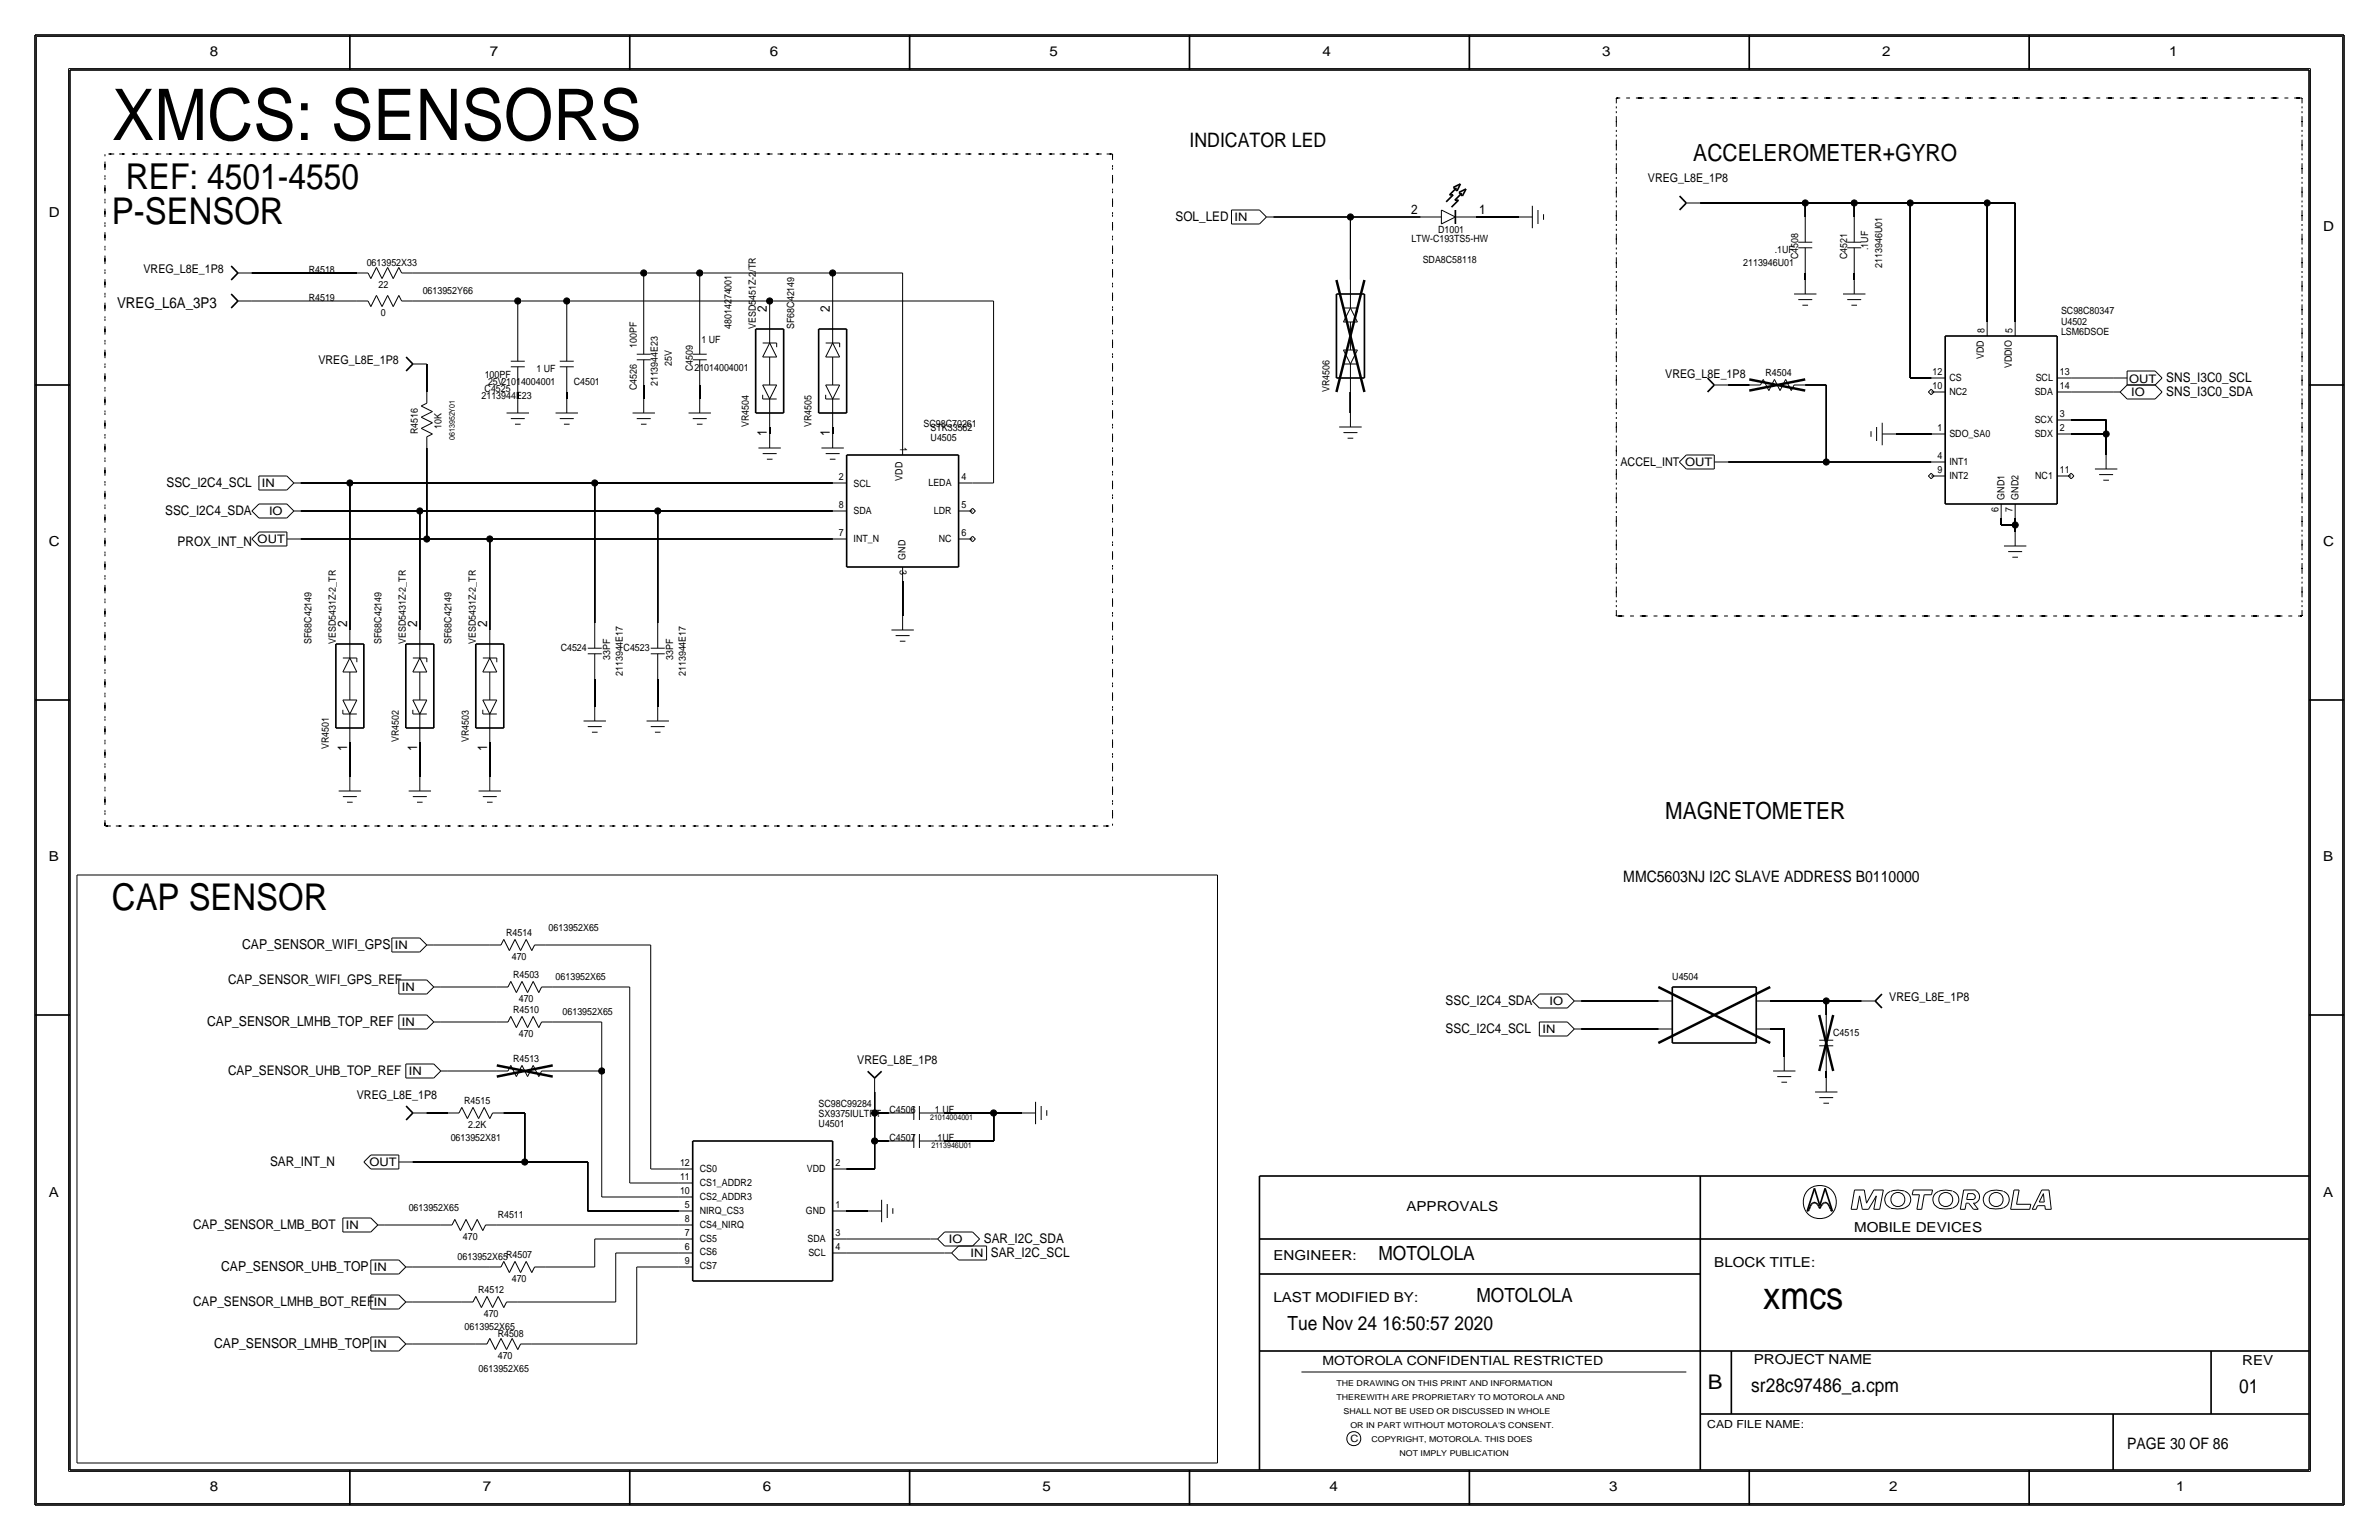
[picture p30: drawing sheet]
<svg xmlns="http://www.w3.org/2000/svg" width="432mm" height="279mm" viewBox="0 0 432 279" stroke-linecap="round" stroke-linejoin="round" font-family="sans-serif">
<defs><g id="words">
<text font-size="12.9" x="20.3" y="25.4">XMCS: SENSORS</text>
<text font-size="7" x="320" y="237.5">xmcs</text>
<g font-size="6.7">
<text x="20.3" y="40.6">P-SENSOR</text>
<text x="20.3" y="165.1">CAP SENSOR</text>
</g>
<text font-size="6.5" x="22.9" y="34.3">REF: 4501-4550</text>
<g font-size="4.3">
<text x="307.3" y="29.2">ACCELEROMETER+GYRO</text>
<text x="302.3" y="148.6">MAGNETOMETER</text>
</g>
<text font-size="3.7" x="310" y="252.1">B</text>
<text font-size="3.6" x="215.9" y="26.7">INDICATOR LED</text>
<g font-size="3.5">
<text x="250.2" y="228.6">MOTOLOLA</text>
<text x="268" y="236.2">MOTOLOLA</text>
<text x="233.7" y="241.3">Tue Nov 24 16:50:57 2020</text>
<text x="317.9" y="252.6">sr28c97486_a.cpm</text>
<text x="406.4" y="252.7">01</text>
</g>
<g font-size="2.9">
<text x="294.6" y="160">MMC5603NJ I2C SLAVE ADDRESS B0110000</text>
<text x="386.1" y="262.9">PAGE 30 OF 86</text>
</g>
<text font-size="2.7" x="21.3" y="55.9">VREG_L6A_3P3</text>
<g font-size="2.5">
<text x="38.1" y="10.2">8</text>
<text x="88.9" y="10.2">7</text>
<text x="139.7" y="10.2">6</text>
<text x="190.5" y="10.2">5</text>
<text x="240" y="10.2">4</text>
<text x="290.8" y="10.2">3</text>
<text x="341.6" y="10.2">2</text>
<text x="393.7" y="10.2">1</text>
<text x="8.9" y="39.4">D</text>
<text x="421.6" y="41.9">D</text>
<text x="8.9" y="99.1">C</text>
<text x="421.6" y="99.1">C</text>
<text x="8.9" y="156.2">B</text>
<text x="421.6" y="156.2">B</text>
<text x="43.9" y="172.2">CAP_SENSOR_WIFI_GPS</text>
<text x="37.6" y="186.2">CAP_SENSOR_LMHB_TOP_REF</text>
<text x="8.9" y="217.2">A</text>
<text x="255.3" y="219.7">APPROVALS</text>
<text x="421.6" y="217.2">A</text>
<text x="336.5" y="223.5">MOBILE DEVICES</text>
<text x="40.1" y="230.6">CAP_SENSOR_UHB_TOP</text>
<text x="231.1" y="228.6">ENGINEER:</text>
<text x="311.1" y="229.9">BLOCK TITLE:</text>
<text x="231.1" y="236.2">LAST MODIFIED BY:</text>
<text x="38.9" y="244.6">CAP_SENSOR_LMHB_TOP</text>
<text x="318.3" y="247.5">PROJECT NAME</text>
<text x="407" y="247.6">REV</text>
<text x="38.1" y="270.5">8</text>
<text x="87.6" y="270.5">7</text>
<text x="138.4" y="270.5">6</text>
<text x="189.2" y="270.5">5</text>
<text x="241.3" y="270.5">4</text>
<text x="292.1" y="270.5">3</text>
<text x="342.9" y="270.5">2</text>
<text x="395" y="270.5">1</text>
</g>
<g font-size="2.4">
<text x="213.3" y="40.1">SOL_LED</text>
<text x="256.1" y="38.9">2</text>
<text x="268.5" y="38.9">1</text>
<text x="139.2" y="56.6" transform="rotate(-90 139.2 56.6)">2</text>
<text x="150.6" y="56.6" transform="rotate(-90 150.6 56.6)">2</text>
<text x="393.2" y="69.3">SNS_I3C0_SCL</text>
<text x="393.2" y="71.9">SNS_I3C0_SDA</text>
<text x="139.2" y="79.2" transform="rotate(-90 139.2 79.2)">1</text>
<text x="150.6" y="79.2" transform="rotate(-90 150.6 79.2)">1</text>
<text x="30.2" y="88.4">SSC_I2C4_SCL</text>
<text x="30" y="93.5">SSC_I2C4_SDA</text>
<text x="32.2" y="99.1">PROX_INT_N</text>
<text x="63" y="113.8" transform="rotate(-90 63 113.8)">2</text>
<text x="75.7" y="113.8" transform="rotate(-90 75.7 113.8)">2</text>
<text x="88.4" y="113.8" transform="rotate(-90 88.4 113.8)">2</text>
<text x="63" y="136.3" transform="rotate(-90 63 136.3)">1</text>
<text x="75.7" y="136.3" transform="rotate(-90 75.7 136.3)">1</text>
<text x="88.4" y="136.3" transform="rotate(-90 88.4 136.3)">1</text>
<text x="41.4" y="178.6">CAP_SENSOR_WIFI_GPS_REF</text>
<text x="262.4" y="182.4">SSC_I2C4_SDA</text>
<text x="262.4" y="187.5">SSC_I2C4_SCL</text>
<text x="41.4" y="195.1">CAP_SENSOR_UHB_TOP_REF</text>
<text x="49" y="211.6">SAR_INT_N</text>
<text x="35.1" y="223">CAP_SENSOR_LMB_BOT</text>
<text x="178.6" y="225.6">SAR_I2C_SDA</text>
<text x="179.8" y="228.1">SAR_I2C_SCL</text>
<text x="35.1" y="237">CAP_SENSOR_LMHB_BOT_REF</text>
</g>
<text font-size="2.3" x="240" y="247.6">MOTOROLA CONFIDENTIAL RESTRICTED</text>
<g font-size="2.2">
<text x="299.1" y="33">VREG_L8E_1P8</text>
<text x="26" y="49.5">VREG_L8E_1P8</text>
<text x="57.8" y="66">VREG_L8E_1P8</text>
<text x="302.3" y="68.6">VREG_L8E_1P8</text>
<text x="294.1" y="84.6">ACCEL_INT OUT</text>
<text x="342.9" y="181.6">VREG_L8E_1P8</text>
<text x="155.6" y="193">VREG_L8E_1P8</text>
<text x="64.8" y="199.4">VREG_L8E_1P8</text>
</g>
<g font-size="2.1">
<text x="224.1" y="40.1">IN</text>
<text x="386.4" y="69.5">OUT</text>
<text x="386.8" y="71.8">IO</text>
<text x="47.5" y="88.3">IN</text>
<text x="48.8" y="93.4">IO</text>
<text x="46.8" y="98.6">OUT</text>
<text x="71.7" y="172.2">IN</text>
<text x="72.9" y="179.8">IN</text>
<text x="281.2" y="182.3">IO</text>
<text x="72.9" y="186.1">IN</text>
<text x="280" y="187.4">IN</text>
<text x="74.2" y="195">IN</text>
<text x="67.1" y="211.6">OUT</text>
<text x="62.8" y="223">IN</text>
<text x="172.2" y="225.5">IO</text>
<text x="67.9" y="230.6">IN</text>
<text x="176.2" y="228">IN</text>
<text x="67.9" y="236.9">IN</text>
<text x="67.9" y="244.6">IN</text>
</g>
<text font-size="2" x="309.9" y="259.1">CAD FILE NAME:</text>
<g font-size="1.8">
<text x="256.2" y="43.9">LTW-C193TS5-HW</text>
<text x="258.2" y="47.8">SDA8C58118</text>
<text x="261" y="42.3">D1001</text>
<text x="322.1" y="46">.1UF</text>
<text x="326.4" y="47" transform="rotate(-90 326.4 47)">C4508</text>
<text x="335.3" y="47" transform="rotate(-90 335.3 47)">C4521</text>
<text x="339.1" y="45.4" transform="rotate(-90 339.1 45.4)">.1UF</text>
<text x="56" y="49.5">R4518</text>
<text x="66.6" y="48.3">0613952X33</text>
<text x="68.7" y="52.2">22</text>
<text x="76.7" y="53.3">0613952Y66</text>
<text x="316.4" y="48.3">2113946U01</text>
<text x="341.6" y="48.6" transform="rotate(-90 341.6 48.6)">2113946U01</text>
<text x="56" y="54.6">R4519</text>
<text x="69.1" y="57.3">0</text>
<text x="132.7" y="59.7" transform="rotate(-90 132.7 59.7)">48014274001</text>
<text x="137.2" y="59.7" transform="rotate(-90 137.2 59.7)">VESD5451Z-2/TR</text>
<text x="144.2" y="59.7" transform="rotate(-90 144.2 59.7)">SF68C42149</text>
<text x="374.1" y="57">SC98C80347</text>
<text x="374.1" y="58.9">U4502</text>
<text x="115.6" y="63.2" transform="rotate(-90 115.6 63.2)">100PF</text>
<text x="127.3" y="62.2">1 UF</text>
<text x="360.1" y="65.1" transform="rotate(-90 360.1 65.1)">VDD</text>
<text x="360.2" y="60.5" transform="rotate(-90 360.2 60.5)">8</text>
<text x="365.3" y="60.5" transform="rotate(-90 365.3 60.5)">5</text>
<text x="374.1" y="60.9">LSM6DSOE</text>
<text x="88" y="71.1">C4525</text>
<text x="88" y="68.6">100PF</text>
<text x="88.6" y="69.8">25V21014004001</text>
<text x="97.4" y="67.6">1 UF</text>
<text x="104.1" y="69.8">C4501</text>
<text x="115.6" y="70.8" transform="rotate(-90 115.6 70.8)">C4526</text>
<text x="119.4" y="70.1" transform="rotate(-90 119.4 70.1)">2113944E23</text>
<text x="121.9" y="66.4" transform="rotate(-90 121.9 66.4)">25V</text>
<text x="125.7" y="67.3" transform="rotate(-90 125.7 67.3)">C4509</text>
<text x="126" y="67.3">21014004001</text>
<text x="241.3" y="71.1" transform="rotate(-90 241.3 71.1)">VR4506</text>
<text x="320.5" y="68.2">R4504</text>
<text x="350.8" y="68.1">12</text>
<text x="350.8" y="70.6">10</text>
<text x="353.8" y="69.2">CS</text>
<text x="353.8" y="71.7">NC2</text>
<text x="365.1" y="66.8" transform="rotate(-90 365.1 66.8)">VDDIO</text>
<text x="369.3" y="71.7">SDA</text>
<text x="369.5" y="69.2">SCL</text>
<text x="373.9" y="68.1">13</text>
<text x="373.9" y="70.6">14</text>
<text x="80.1" y="77.9" transform="rotate(-90 80.1 77.9)">10K</text>
<text x="87.4" y="72.4">2113944E23</text>
<text x="135.9" y="77.5" transform="rotate(-90 135.9 77.5)">VR4504</text>
<text x="147.3" y="77.5" transform="rotate(-90 147.3 77.5)">VR4505</text>
<text x="167.6" y="77.5">SC98C70261</text>
<text x="369.3" y="76.8">SCX</text>
<text x="373.9" y="75.7">3</text>
<text x="75.8" y="78.8" transform="rotate(-90 75.8 78.8)">R4516</text>
<text x="163.4" y="81.1" transform="rotate(90 163.4 81.1)">1</text>
<text x="168.9" y="78.2">STK33562</text>
<text x="168.9" y="80">U4505</text>
<text x="351.7" y="78.2">1</text>
<text x="351.7" y="83.3">4</text>
<text x="353.8" y="79.3">SDO_SA0</text>
<text x="369.3" y="79.3">SDX</text>
<text x="373.9" y="78.2">2</text>
<text x="152.3" y="87.1">2</text>
<text x="154.9" y="88.3">SCL</text>
<text x="163.8" y="87.2" transform="rotate(-90 163.8 87.2)">VDD</text>
<text x="168.5" y="88.1">LEDA</text>
<text x="174.5" y="87.1">4</text>
<text x="351.7" y="85.9">9</text>
<text x="353.8" y="87">INT2</text>
<text x="353.8" y="84.4">INT1</text>
<text x="369.4" y="87">NC1</text>
<text x="373.9" y="85.9">11</text>
<text x="152.3" y="92.3">8</text>
<text x="154.9" y="93.3">SDA</text>
<text x="169.5" y="93.3">LDR</text>
<text x="174.5" y="92.3">5</text>
<text x="362.7" y="92.8" transform="rotate(-90 362.7 92.8)">6</text>
<text x="363.8" y="90.7" transform="rotate(-90 363.8 90.7)">GND1</text>
<text x="365.3" y="92.8" transform="rotate(-90 365.3 92.8)">7</text>
<text x="366.4" y="90.7" transform="rotate(-90 366.4 90.7)">GND2</text>
<text x="152.3" y="97.2">7</text>
<text x="154.9" y="98.2">INT_N</text>
<text x="164.3" y="101.5" transform="rotate(-90 164.3 101.5)">GND</text>
<text x="170.4" y="98.3">NC</text>
<text x="174.5" y="97.3">6</text>
<text x="163.3" y="103.4" transform="rotate(90 163.3 103.4)">3</text>
<text x="56.5" y="116.8" transform="rotate(-90 56.5 116.8)">SF68C42149</text>
<text x="61" y="116.8" transform="rotate(-90 61 116.8)">VESD5431Z-2_TR</text>
<text x="69.2" y="116.8" transform="rotate(-90 69.2 116.8)">SF68C42149</text>
<text x="73.7" y="116.8" transform="rotate(-90 73.7 116.8)">VESD5431Z-2_TR</text>
<text x="81.9" y="116.8" transform="rotate(-90 81.9 116.8)">SF68C42149</text>
<text x="86.4" y="116.8" transform="rotate(-90 86.4 116.8)">VESD5431Z-2_TR</text>
<text x="101.8" y="118.1">C4524</text>
<text x="110.7" y="119.8" transform="rotate(-90 110.7 119.8)">33PF</text>
<text x="113.2" y="118.1">C4523</text>
<text x="122.2" y="119.8" transform="rotate(-90 122.2 119.8)">33PF</text>
<text x="113" y="122.7" transform="rotate(-90 113 122.7)">2113944E17</text>
<text x="124.5" y="122.7" transform="rotate(-90 124.5 122.7)">2113944E17</text>
<text x="59.7" y="135.9" transform="rotate(-90 59.7 135.9)">VR4501</text>
<text x="72.4" y="134.6" transform="rotate(-90 72.4 134.6)">VR4502</text>
<text x="85.1" y="134.6" transform="rotate(-90 85.1 134.6)">VR4503</text>
<text x="91.9" y="169.8">R4514</text>
<text x="99.6" y="168.9">0613952X65</text>
<text x="92.9" y="174.1">470</text>
<text x="93.1" y="177.4">R4503</text>
<text x="100.8" y="177.8">0613952X65</text>
<text x="303.5" y="177.8">U4504</text>
<text x="93.1" y="183.8">R4510</text>
<text x="94.2" y="181.7">470</text>
<text x="102.1" y="184.1">0613952X65</text>
<text x="94.2" y="188.1">470</text>
<text x="332.7" y="188">C4515</text>
<text x="93.1" y="192.7">R4513</text>
<text x="84.2" y="200.3">R4515</text>
<text x="148.6" y="202.6">SX9375IULTRT</text>
<text x="148.6" y="200.8">SC98C99284</text>
<text x="161.5" y="201.9">C4506</text>
<text x="169.7" y="201.9">1 UF</text>
<text x="81.8" y="207">0613952X81</text>
<text x="85" y="204.6">2.2K</text>
<text x="148.6" y="204.5">U4501</text>
<text x="161.5" y="207">C4507</text>
<text x="169.7" y="207">.1UF</text>
<text x="123.4" y="214.2">11</text>
<text x="123.4" y="211.6">12</text>
<text x="127" y="215.2">CS1_ADDR2</text>
<text x="127" y="212.6">CS0</text>
<text x="146.5" y="212.6">VDD</text>
<text x="151.6" y="211.6">2</text>
<text x="74.2" y="219.7">0613952X65</text>
<text x="90.3" y="221">R4511</text>
<text x="123.4" y="216.7">10</text>
<text x="124.3" y="221.8">8</text>
<text x="124.3" y="219.3">5</text>
<text x="127" y="220.3">NIRQ_CS3</text>
<text x="127" y="217.7">CS2_ADDR3</text>
<text x="146.3" y="220.3">GND</text>
<text x="151.6" y="219.3">1</text>
<text x="84" y="224.9">470</text>
<text x="124.3" y="224.2">7</text>
<text x="124.3" y="226.8">6</text>
<text x="127" y="222.8">CS4_NIRQ</text>
<text x="127" y="225.2">CS5</text>
<text x="127" y="227.7">CS6</text>
<text x="146.6" y="225.3">SDA</text>
<text x="146.7" y="227.8">SCL</text>
<text x="151.6" y="226.8">4</text>
<text x="151.6" y="224.3">3</text>
<text x="83.1" y="228.6">0613952X65R4507</text>
<text x="92.9" y="232.5">470</text>
<text x="124.3" y="229.3">9</text>
<text x="127" y="230.3">CS7</text>
<text x="86.8" y="234.6">R4512</text>
<text x="87.8" y="238.9">470</text>
<text x="84.3" y="241.3">0613952X65</text>
<text x="90.3" y="242.6">R4508</text>
<text x="86.9" y="248.9">0613952X65</text>
<text x="90.4" y="246.5">470</text>
<text x="245.1" y="261.6">C</text>
</g>
<g font-size="1.5">
<text x="242.6" y="251.5">THE DRAWING ON THIS PRINT AND INFORMATION</text>
<text x="242.6" y="254">THEREWITH ARE PROPRIETARY TO MOTOROLA AND</text>
<text x="243.8" y="256.5">SHALL NOT BE USED OR DISCUSSED IN WHOLE</text>
<text x="245.1" y="259.1">OR IN PART WITHOUT MOTOROLA'S CONSENT.</text>
<text x="248.9" y="261.6">COPYRIGHT, MOTOROLA. THIS DOES</text>
<text x="254" y="264.2">NOT IMPLY PUBLICATION</text>
</g>
<g font-size="1.4">
<text x="82.5" y="79.8" transform="rotate(-90 82.5 79.8)">0613952Y01</text>
<text x="168.8" y="203.2">21014004001</text>
<text x="169.1" y="208.3">2113946U01</text>
</g>
</g></defs>
<!-- layer: Nets -->
<g fill="none" stroke="#000" stroke-width=".18">
<path d="M231.1 39.4h14zM245.1 39.4v11.4zM245.1 39.4h12.7zM268 39.4h7.6zM308.6 36.8h19.1zM327.7 36.8v2.6zM327.7 36.8h8.8zM336.5 36.8v2.6zM336.5 36.8h10.2zM346.7 36.8v31.8zM346.7 36.8h14zM360.7 36.8v21.6z"/>
<path d="M360.7 36.8h5.1zM365.8 36.8v21.6zM45.7 49.5h19.1zM45.7 54.6h19.1zM74.9 49.5h41.9zM74.9 54.6h19.1zM94 54.6v6.4zM94 54.6h8.9zM102.9 54.6v6.4zM102.9 54.6h36.8zM116.8 49.5v10.2zM116.8 49.5h10.2z"/>
<path d="M127 49.5v10.2zM127 49.5h24.1zM139.7 54.6v2.6zM139.7 54.6h40.6zM151.1 49.5v7.7zM151.1 49.5h12.7zM163.8 49.5v30.5zM180.3 54.6v33zM327.7 49.5v1.3zM336.5 49.5v1.3zM77.5 66v5.1zM94 71.1v1.3z"/>
<path d="M102.9 71.1v1.3zM116.8 69.8v2.6zM127 69.8v2.6zM139.7 77.5v1.2zM151.1 77.5v1.2zM245.1 71.1v3.8zM313.7 69.8h3.8zM327.7 69.8h3.8zM331.5 69.8v14zM344.2 78.7h6.3zM346.7 68.6h3.8zM375.9 76.2h6.4z"/>
<path d="M375.9 78.7h6.4zM375.9 71.1h7.6zM375.9 68.6h7.6zM382.3 78.7v3.8zM382.3 76.2v2.5zM54.6 87.6h8.9zM54.6 92.7h21.6zM54.6 97.8h22.9zM63.5 87.6v26.7zM63.5 87.6h44.4zM76.2 92.7v21.6zM76.2 92.7h43.2z"/>
<path d="M77.5 81.3v16.5zM77.5 97.8h11.4zM88.9 97.8v16.5zM88.9 97.8h62.2zM107.9 87.6v25.4zM108 87.6h43.1zM119.4 92.7v20.3zM119.4 92.7h31.7zM176.5 87.6h3.8zM313.7 83.8h17.8zM331.5 83.8h19zM363.2 94v1.2z"/>
<path d="M363.2 95.2h2.6zM365.8 95.2v1.3zM365.8 94v1.2zM163.8 105.4v6.4zM63.5 134.6v6.4zM76.2 134.6v6.4zM88.9 134.6v6.4zM107.9 123.2v5.1zM119.4 123.2v5.1zM14 158.8v106.6zM14 158.8h207zM221 158.8v106.6z"/>
<path d="M78.7 171.4h10.2zM80 179.1h10.2zM99.1 171.4h19zM100.3 179.1h14zM114.3 179.1v35.5zM118.1 171.4v40.7zM80 185.4h10.2zM81.3 194.3h8.9zM100.3 194.3h8.9zM100.3 185.4h8.9zM109.2 194.3v22.9zM109.2 185.4v8.9z"/>
<path d="M158.7 198.1v3.8zM287 186.7h14zM287 181.6h14zM321.3 181.6h10.2zM321.3 186.7h2.5zM323.8 186.7v5.1zM331.5 194.3v1.3zM331.5 181.6v2.5zM331.5 181.6h6.3zM74.9 210.8h20.3zM77.5 201.9h3.8zM91.4 201.9h3.8z"/>
<path d="M95.2 210.8h11.5zM95.2 201.9v8.9zM106.7 219.7h16.5zM106.7 210.8v8.9zM109.2 217.2h14zM114.3 214.6h8.9zM118.1 212.1h5.1zM153.7 219.7h3.8zM153.7 212.1h5zM158.7 201.9v5.1zM158.7 207v5.1zM158.8 201.9h2.5z"/>
<path d="M158.8 207h2.5zM171.5 207h8.8zM171.5 201.9h8.8zM180.3 201.9v5.1zM180.3 201.9h5.1zM69.8 222.2h10.2zM74.9 229.9h14zM74.9 236.2h8.9zM90.2 222.2h33zM94 236.2h17.8zM99.1 229.9h8.8zM107.9 224.8v5.1z"/>
<path d="M107.9 224.8h15.3zM111.8 227.3v8.9zM111.8 227.3h11.4zM115.6 229.9v13.9zM115.6 229.9h7.6zM153.7 227.3h17.7zM153.7 224.8h15.2zM74.9 243.8h11.5zM96.5 243.8h19.1zM14 265.4h207z"/>
</g>
<path d="M293.4 17.8v94zM293.4 17.8h124.4zM417.8 17.8v94zM19 27.9v122zM19.1 27.9h182.8zM201.9 27.9v122zM293.4 111.8h124.4zM19 149.9h182.9z" fill="none" stroke="#000" stroke-width=".18" stroke-dasharray="1.1 1.4 .4 1.4" stroke-linecap="butt"/>
<g fill="#000" stroke="#000" stroke-width=".18">
<circle cx="245.1" cy="39.4" r=".56"/>
<circle cx="327.7" cy="36.8" r=".56"/>
<circle cx="336.6" cy="36.8" r=".56"/>
<circle cx="346.7" cy="36.8" r=".56"/>
<circle cx="360.7" cy="36.8" r=".56"/>
<circle cx="94" cy="54.6" r=".56"/>
<circle cx="102.9" cy="54.6" r=".56"/>
<circle cx="116.8" cy="49.5" r=".56"/>
<circle cx="127" cy="49.5" r=".56"/>
<circle cx="139.7" cy="54.6" r=".56"/>
<circle cx="151.1" cy="49.5" r=".56"/>
<circle cx="382.3" cy="78.7" r=".56"/>
<circle cx="63.5" cy="87.6" r=".56"/>
<circle cx="76.2" cy="92.7" r=".56"/>
<circle cx="77.5" cy="97.8" r=".56"/>
<circle cx="88.9" cy="97.8" r=".56"/>
<circle cx="107.9" cy="87.6" r=".56"/>
<circle cx="119.4" cy="92.7" r=".56"/>
<circle cx="331.5" cy="83.8" r=".56"/>
<circle cx="365.8" cy="95.2" r=".56"/>
<circle cx="109.2" cy="194.3" r=".56"/>
<circle cx="331.5" cy="181.6" r=".56"/>
<circle cx="95.2" cy="210.8" r=".56"/>
<circle cx="158.7" cy="201.9" r=".56"/>
<circle cx="158.7" cy="207" r=".56"/>
<circle cx="180.3" cy="201.9" r=".56"/>
</g>
<!-- layer: Components -->
<g fill="none" stroke="#000" stroke-width=".18">
<path d="M223.5 38.1h5.1zM223.5 38.1v2.5zM228.6 38.1l1.3 1.3zM229.9 39.4l-1.3 1.2zM229.9 39.4h1.2zM257.8 39.4h3.8zM261.6 38.1v2.5zM261.6 38.1l2.6 1.3zM264.2 39.4h3.8zM275.6 39.4h2.5zM278.1 37.3v4.1zM279.1 38.1v2.5z"/>
<path d="M280.2 38.9v1zM306.1 36.8h2.5zM327.7 39.4v4.5zM336.5 39.4v4.5zM43.2 54.6h2.5zM43.2 49.5h2.5zM64.8 54.6h2zM64.8 49.5h2zM66.8 54.6l.5 1zM66.8 49.5l.5 1zM68.3 53.6l-1 2zM68.3 48.5l-1 2z"/>
<path d="M68.3 53.6l1 2zM68.3 48.5l1 2zM70.4 53.6l1 2zM70.4 53.6l-1.1 2zM70.4 48.5l1 2zM70.4 48.5l-1.1 2zM72.4 53.6l.5 1zM72.4 48.5l.5 1zM72.4 53.6l-1 2zM72.4 48.5l-1 2zM72.9 54.6h2zM72.9 49.5h2z"/>
<path d="M116.8 59.7v4.6zM127 59.7v4.6zM139.7 57.2v5zM151.1 57.2v5zM223.5 40.6h5.1zM243.8 58.4h2.6zM243.8 55.9h2.6zM245.1 55.9l-1.3 2.5zM245.1 50.8v5.1zM245.1 58.4v5.1zM245.1 55.9l1.3 2.5zM246.4 55.9v.7z"/>
<path d="M261.6 40.6l2.6-1.2zM325.6 53.3h4.1zM326.4 43.9h2.5zM326.4 45h2.5zM326.4 54.4h2.5zM327.2 55.4h1zM327.7 45v4.5zM327.7 50.8v2.5zM334.5 53.3h4.1zM335.3 43.9h2.5zM335.3 45h2.5zM335.3 54.4h2.5z"/>
<path d="M336 55.4h1.1zM336.5 45v4.5zM336.5 50.8v2.5zM360.7 58.4v2.6zM365.8 58.4v2.6zM74.9 66h2.6zM76.5 73.7l2 1zM76.5 77.7l2-1zM76.5 73.7l1-.5zM76.5 75.7l2-1zM76.5 75.7l2 1zM76.5 77.7l2 1z"/>
<path d="M77.5 79.2l1-.5zM77.5 79.2v2.1zM77.5 71.1v2.1zM91.9 74.9h4.1zM92.7 65.5h2.5zM92.7 75.9h2.5zM92.7 66.5h2.5zM93.5 77h1zM94 72.4v2.5zM94 66.5v4.6zM94 61v4.5zM100.8 74.9h4.1z"/>
<path d="M101.6 65.5h2.5zM101.6 75.9h2.5zM101.6 66.5h2.5zM102.4 77h1zM102.9 72.4v2.5zM102.9 66.5v4.6zM102.9 61v4.5zM114.8 74.9h4.1zM115.6 64.3h2.5zM115.6 75.9h2.5zM115.6 65.3h2.5zM116.3 77h1z"/>
<path d="M116.8 72.4v2.5zM116.8 65.3v4.5zM125 74.9h4zM125.7 64.3h2.6zM125.7 75.9h2.6zM125.7 65.3h2.6zM126.5 77h1zM127 72.4v2.5zM127 65.3v4.5zM138.4 69.8h2.6zM138.4 71.6v.8zM138.4 69.9l1.3 2.5z"/>
<path d="M138.4 72.4h2.6zM138.4 64.8h2.6zM138.4 62.2h2.6zM139.7 62.2l-1.3 2.6zM139.7 78.7v2.6zM139.7 72.4v5.1zM139.7 64.8v5zM139.7 62.2l1.3 2.6zM141 69.8l-1.3 2.6zM141 62.2v.8zM149.9 69.8h2.5zM149.9 71.6v.8z"/>
<path d="M149.9 69.9l1.2 2.5zM149.9 72.4h2.5zM149.9 64.8h2.5zM149.9 62.2h2.5zM151.1 62.2l-1.2 2.6zM151.1 78.7v2.6zM151.1 72.4v5.1zM151.1 64.8v5zM151.1 62.2l1.3 2.6zM152.4 69.8l-1.3 2.6zM152.4 62.2v.8zM243.1 77.5h4z"/>
<path d="M243.8 63.5h2.6zM243.8 65.3v.7zM243.8 63.5l1.3 2.5zM243.8 78.5h2.6zM243.8 66h2.6zM244.6 79.5h1zM245.1 74.9v2.6zM245.1 66v5.1zM246.4 63.5l-1.3 2.5zM311.2 69.8h2.5zM317.5 69.8h2zM320 68.8l-.5 1z"/>
<path d="M320 68.8l1.1 2.1zM322.1 68.8l-1 2.1zM322.1 68.8l1 2.1zM324.1 68.8l1 2.1zM324.1 68.8l-1 2.1zM325.6 69.9l-.5 1zM325.6 69.8h2.1zM339.6 78.2v1zM340.6 77.5v2.5zM341.6 78.7h2.6zM341.6 76.7v4.1zM350 71.1l.5-.5z"/>
<path d="M350 71.1l.5 .5zM350.5 68.6h2.6zM350.5 78.7h2.6zM350.5 71.1h2.6zM350.5 70.6l.5 .5zM351 71.1l-.5 .5zM373.4 78.7h2.5zM373.4 68.6h2.5zM373.4 71.1h2.5zM373.4 76.2h2.5zM383.5 68.6h2.6zM383.5 71.1h1.3z"/>
<path d="M384.8 71.1l1.3 1.3zM384.8 71.1l1.3-1.3zM386.1 72.4h5.1zM386.1 69.8h5.1zM386.1 67.3h5.1zM386.1 67.3v2.5zM391.2 69.8l1.2 1.3zM391.2 69.8l1.2-1.2zM391.2 67.3l1.2 1.3zM392.4 71.1l-1.2 1.3zM45.7 92.7l1.3 1.3zM45.7 97.8l1.3 1.3z"/>
<path d="M47 91.4l-1.3 1.3zM47 86.4h5.1zM47 86.4v2.5zM47 88.9h5.1zM47 96.5l-1.3 1.3zM47 94h5.1zM47 91.4h5.1zM47 96.5h5.1zM47 99.1h5.1zM52.1 91.4l1.2 1.3zM52.1 86.4l1.2 1.2zM52.1 97.8h2.5z"/>
<path d="M52.1 96.5v2.6zM53.3 92.7h1.3zM53.3 92.7l-1.2 1.3zM53.3 87.6l-1.2 1.3zM53.3 87.6h1.3zM137.7 81.3h4zM138.4 82.3h2.6zM139.2 83.3h1zM149.1 81.3h4.1zM149.9 82.3h2.5zM150.6 83.3h1zM151.1 97.8h2.6z"/>
<path d="M151.1 92.7h2.6zM151.1 87.6h2.6zM163.8 80v2.5zM174 92.7h2.5zM174 87.6h2.5zM174 97.8h2.5zM176 92.7l.5-.5zM176 97.8l.5-.5zM176 92.7l.5 .5zM176 97.8l.5 .5zM176.5 92.2l.5 .5zM176.5 97.3l.5 .5z"/>
<path d="M177 92.7l-.5 .5zM177 97.8l-.5 .5zM304.8 83.8l1.3 1.3zM304.8 83.8l1.3-1.3zM306.1 82.5h5zM306.1 85.1h5zM311.1 83.8h2.6zM311.1 82.6v2.5zM350 86.4l.5-.5zM350 86.4l.5 .5zM350.5 86.4h2.6zM350.5 83.8h2.6z"/>
<path d="M350.5 85.9l.5 .5zM351 86.4l-.5 .5zM363.2 91.4v2.6zM363.7 99.1h4.1zM365.8 91.4v2.6zM365.8 96.5v2.6zM373.4 86.4h2.5zM375.4 86.4l.5 .5zM375.4 86.4l.5-.5zM375.9 85.9l.5 .5zM376.4 86.4l-.5 .5zM380.2 85.1h4.1z"/>
<path d="M381 86.1h2.5zM381.8 87.1h1zM382.3 82.6v2.5zM62.2 119.4h2.6zM63.5 119.4l-1.3 2.5zM63.5 114.3v5.1zM63.5 119.4l1.3 2.5zM64.8 119.4v.7zM74.9 119.4h2.6zM76.2 119.4l-1.3 2.5zM76.2 114.3v5.1zM76.2 119.4l1.3 2.5z"/>
<path d="M77.5 119.4v.7zM87.6 119.4h2.6zM88.9 119.4l-1.3 2.5zM88.9 114.3v5.1zM88.9 119.4l1.3 2.5zM90.2 119.4v.7zM106.7 118.6h2.5zM106.7 117.6h2.5zM107.9 118.6v4.6zM107.9 113v4.6zM118.1 118.6h2.5zM118.1 117.6h2.5z"/>
<path d="M119.4 118.6v4.6zM119.4 113v4.6zM161.8 114.3h4.1zM162.6 115.3h2.5zM163.3 116.3h1zM163.8 111.8v2.5zM163.8 102.9v2.5zM364.5 100.1h2.5zM365.3 101.1h1zM62.2 127h2.6zM62.2 128.8v.7zM62.2 127l1.3 2.5z"/>
<path d="M62.2 129.5h2.6zM62.2 121.9h2.6zM63.5 129.5v5.1zM63.5 121.9v5.1zM64.8 127l-1.3 2.5zM74.9 127h2.6zM74.9 128.8v.7zM74.9 127l1.3 2.5zM74.9 129.5h2.6zM74.9 121.9h2.6zM76.2 129.5v5.1zM76.2 121.9v5.1z"/>
<path d="M77.5 127l-1.3 2.5zM87.6 127h2.6zM87.6 128.8v.7zM87.6 127l1.3 2.5zM87.6 129.5h2.6zM87.6 121.9h2.6zM88.9 129.5v5.1zM88.9 121.9v5.1zM90.2 127l-1.3 2.5zM105.9 130.8h4.1zM106.7 131.8h2.5zM107.4 132.8h1.1z"/>
<path d="M107.9 128.3v2.5zM117.3 130.8h4.1zM118.1 131.8h2.5zM118.9 132.8h1zM119.4 128.3v2.5zM61.5 143.5h4zM62.2 144.5h2.6zM63 145.5h1zM63.5 141v2.5zM74.2 143.5h4zM74.9 144.5h2.6zM75.7 145.5h1z"/>
<path d="M76.2 141v2.5zM86.9 143.5h4zM87.6 144.5h2.6zM88.4 145.5h1zM88.9 141v2.5zM71.1 170.2h5.1zM71.1 170.2v2.5zM71.1 172.7h5.1zM72.4 177.8h5.1zM72.4 177.8v2.5zM76.2 170.2l1.3 1.2zM76.2 172.7l1.3-1.3z"/>
<path d="M77.5 177.8l1.2 1.3zM77.5 171.4h1.2zM78.7 179.1l-1.2 1.2zM78.7 179.1h1.3zM88.9 171.4h2zM90.2 179.1h2zM91.4 170.4l1.1 2.1zM91.4 170.4l-.5 1zM92.7 178.1l-.5 1zM92.7 178.1l1 2zM93.5 170.4l-1 2.1zM93.5 170.4l1 2.1z"/>
<path d="M94.7 178.1l-1 2zM94.7 178.1l1.1 2zM95.5 170.4l-1 2.1zM95.5 170.4l1 2.1zM96.8 178.1l-1 2zM96.8 178.1l1 2zM97 171.5l-.5 1zM97 171.4h2.1zM98.3 179.1l-.5 1zM98.3 179.1h2zM72.4 180.3h5.1zM72.4 184.1h5.1z"/>
<path d="M72.4 184.2v2.5zM72.4 186.7h5.1zM73.7 193h5zM73.7 193v2.6zM73.7 195.6h5zM77.5 184.1l1.2 1.3zM78.7 193l1.3 1.3zM78.7 185.4l-1.2 1.3zM78.7 185.4h1.3zM80 194.3l-1.3 1.3zM80 194.3h1.3zM90.2 194.3h2z"/>
<path d="M90.2 185.4h2zM92.7 193.3l-.5 1zM92.7 184.4l-.5 1zM92.7 193.3l1 2zM92.7 184.4l1 2zM94.7 193.3l-1 2zM94.7 193.3l1.1 2zM94.7 184.4l-1 2zM94.7 184.4l1.1 2zM96.8 193.3l-1 2zM96.8 184.4l-1 2zM96.8 193.3l1 2z"/>
<path d="M96.8 184.4l1 2zM98.3 194.3l-.5 1zM98.3 185.4l-.5 1zM98.3 194.3h2zM98.3 185.4h2zM158.7 195.6v2.5zM188 199.9v4.1zM278.1 181.6l1.3 1.3zM279.4 185.4h5.1zM279.4 185.4v2.6zM279.4 188h5.1zM279.4 180.3l-1.3 1.3z"/>
<path d="M279.4 182.9h5.1zM279.4 180.3h5.1zM284.5 185.4l1.2 1.3zM284.5 180.3l1.2 1.3zM285.8 186.7l-1.3 1.3zM285.8 181.6h1.2zM285.8 181.6l-1.3 1.3zM285.8 186.7h1.2zM301 181.6h2.5zM301 186.7h2.5zM318.8 181.6h2.5zM318.8 186.7h2.5z"/>
<path d="M321.8 194.3h4.1zM322.6 195.3h2.5zM323.3 196.3h1.1zM323.8 191.8v2.5zM329.4 198.1h4.1zM330.2 188.7h2.5zM330.2 199.1h2.5zM330.2 189.7h2.5zM331.5 189.7v4.6zM331.5 184.1v4.6zM331.5 195.6v2.5zM337.8 181.6h2.6z"/>
<path d="M66 210.8l1.3 1.3zM67.3 209.5l-1.3 1.3zM67.3 209.5h5.1zM67.3 212.1h5.1zM72.4 210.8h2.5zM72.4 209.6v2.5zM74.9 201.9h2.6zM81.3 201.9h2zM83.8 200.9l1 2zM83.8 200.9l-.5 1zM85.9 200.9l-1.1 2zM85.9 200.9l1 2z"/>
<path d="M87.9 200.9l1 2zM87.9 200.9l-1 2zM89.4 201.9l-.5 1zM89.4 201.9h2zM123.2 212.1h2.5zM123.2 217.2h2.5zM123.2 214.6h2.5zM123.2 219.7h2.5zM151.1 219.7h2.6zM151.1 212.1h2.6zM157.5 219.7h2.5zM160 217.7v4z"/>
<path d="M161 218.4v2.6zM161.3 201.9h4.6zM161.3 207h4.6zM162.1 219.2v1zM165.9 200.7v2.5zM165.9 205.7v2.6zM166.9 201.9h4.5zM166.9 207h4.5zM166.9 200.7v2.5zM166.9 205.7v2.6zM185.4 201.9h2.6zM189 200.7v2.5z"/>
<path d="M190 201.4v1zM331 200.2h1zM62.2 221h5.1zM62.2 221v2.5zM62.2 223.5h5.1zM67.3 221l1.3 1.2zM67.3 228.6h5.1zM67.3 228.6v2.5zM67.3 231.1h5.1zM67.3 234.9h5.1zM67.3 235v2.5zM67.3 237.5h5.1z"/>
<path d="M68.6 222.2l-1.3 1.3zM68.6 222.2h1.2zM72.4 228.6l1.3 1.3zM72.4 234.9l1.3 1.3zM73.7 229.9l-1.3 1.2zM73.7 236.2l-1.3 1.3zM73.7 229.9h1.2zM73.7 236.2h1.2zM80 222.2h2zM82.5 221.2l-.5 1zM82.6 221.2l1 2.1zM83.8 236.2h2.1z"/>
<path d="M84.6 221.2l-1 2.1zM84.6 221.2l1 2.1zM86.4 235.2l1 2zM86.4 235.2l-.5 1zM86.6 221.2l-1 2.1zM86.6 221.2l1 2.1zM88.1 222.3l-.5 1zM88.1 222.2h2.1zM88.4 235.2l-1 2zM88.4 235.2l1 2zM88.9 229.9h2zM90.4 235.2l-1 2z"/>
<path d="M90.4 235.2l1 2zM91.4 228.9l1.1 2zM91.4 228.9l-.5 1zM91.9 236.2l-.5 1zM91.9 236.2h2.1zM93.5 228.9l-1 2zM93.5 228.9l1 2zM95.5 228.9l-1 2zM95.5 228.9l1 2zM97 229.9l-.5 1zM97 229.9h2.1zM123.2 227.3h2.5z"/>
<path d="M123.2 229.9h2.5zM123.2 224.8h2.5zM123.2 222.2h2.5zM151.1 224.8h2.6zM151.1 227.3h2.6zM168.9 224.8h1.3zM170.2 224.8l1.2 1.3zM171.4 227.3h1.3zM171.4 226.1h5.1zM171.4 223.5h5.1zM171.4 223.5l-1.2 1.3zM172.7 227.3l1.3 1.3z"/>
<path d="M174 226.1l-1.3 1.2zM174 226.1h5.1zM174 228.6h5.1zM176.5 223.5l1.3 1.3zM177.8 224.8l-1.3 1.3zM179.1 226.1v2.5zM67.3 242.6h5.1zM67.3 242.6v2.5zM67.3 245.1h5.1zM72.4 242.6l1.3 1.2zM73.7 243.8l-1.3 1.3zM73.7 243.8h1.2z"/>
<path d="M86.4 243.8h2zM88.9 242.8l-.5 1zM88.9 242.8l1 2.1zM90.9 242.8l-1 2.1zM90.9 242.8l1 2.1zM93 242.8l1 2.1zM93 242.8l-1.1 2.1zM94.5 243.8l-.5 1.1zM94.5 243.8h2z"/>
</g>
<g fill="none" stroke="#000" stroke-width=".3">
<path d="M262.5 36.6l1.3-1.2zM263.1 35.4h.7zM263.5 37.6l1.2-1.3zM263.8 34l1.3-.6zM263.8 34l.7 .6zM264.1 36.3h.6zM264.2 38.1v2.5zM264.4 34.1l-1.3 1.3zM264.8 34.9l.6 .7zM264.8 34.9l1.3-.6zM265.1 33.4l-.6 1.2zM265.3 35.1l-1.2 1.2z"/>
<path d="M266.1 34.3l-.7 1.3zM304.8 35.6l1.3 1.2zM306.1 36.8l-1.2 1.3zM42 53.3l1.2 1.3zM42 48.3l1.2 1.2zM43.2 54.6l-1.2 1.3zM43.2 49.5l-1.2 1.3zM137.2 59.7v15.2zM137.2 59.7h5zM142.2 59.7v15.2zM148.6 59.7v15.2zM148.6 59.7h5.1z"/>
<path d="M153.7 59.7v15.2zM242.6 53.3v15.3zM242.6 53.3h5zM247.6 53.3v15.3zM73.7 64.8l1.2 1.2zM74.9 66l-1.2 1.3zM137.2 74.9h5zM148.6 74.9h5.1zM242.6 68.6h5zM309.9 68.6l1.2 1.2zM311.2 69.9l-1.3 1.2zM353.1 61h20.3z"/>
<path d="M353.1 61v30.4zM373.4 61v30.4zM153.7 82.5h20.3zM153.7 82.5v20.4zM174 82.5v20.4zM353.1 91.4h20.3zM61 116.8v15.3zM61 116.8h5zM66 116.8v15.3zM73.7 116.8v15.3zM73.7 116.8h5zM78.7 116.8v15.3z"/>
<path d="M86.4 116.8v15.3zM86.4 116.8h5zM91.4 116.8v15.3zM153.7 102.9h20.3zM61 132.1h5zM73.7 132.1h5zM86.4 132.1h5zM303.5 179.1h15.3zM303.5 179.1v10.1zM318.8 179.1v10.1zM157.5 194.4l1.2 1.2zM158.8 195.6l1.2-1.2z"/>
<path d="M303.5 189.2h15.3zM340.4 181.6l1.2 1.3zM341.6 180.3l-1.2 1.3zM73.7 200.7l1.2 1.2zM74.9 201.9l-1.2 1.3zM125.7 207h25.4zM125.7 207v25.4zM151.1 207v25.4zM125.7 232.4h25.4z"/>
</g>
<path d="M242.6 50.8l5 20.3zM247.6 50.8l-5 20.3zM317.5 70.9l10.2-2.1zM317.5 68.8l10.2 2.1zM301 179.1l20.3 10.1zM90.2 195.3l10.1-2zM90.2 193.3l10.1 2zM301 189.2l20.3-10.1zM330.2 184.1l2.5 10.2zM332.7 184.2l-2.5 10.1z" fill="none" stroke="#000" stroke-width=".45"/>
<!-- layer: Page Border and Title Block -->
<g fill="none" stroke="#000" stroke-width=".3">
<path d="M6.3 6.4v266.7zM6.4 6.4h419zM12.7 12.7h406.4zM12.7 12.7v254zM63.5 6.4v6.3zM114.3 6.4v6.3zM165.1 6.4v6.3zM215.9 6.3v6.4zM266.7 6.4v6.3zM317.5 6.4v6.3zM368.3 6.4v6.3zM419.1 12.7v254z"/>
<path d="M425.4 6.4v266.7zM6.3 69.8h6.4zM419.1 69.8h6.3zM6.3 127h6.4zM419.1 127h6.3zM6.3 184.1h6.4zM419.1 184.1h6.3zM228.6 213.4v53.3zM228.6 213.4h190.5zM308.6 213.4v53.3zM328 219.7h.2zM328.4 219.4l-.2 .3z"/>
<path d="M328.6 218.8l-.2 .6zM328.8 218.5l-.2 .3zM329 218.3l.2-.1zM329 218.3l-.2 .2zM329.2 218.2h.2zM329.3 215.6l-1.3 4.1zM329.3 215.6l1 3.1zM329.4 218.2l.2 .1zM329.6 218.3l.3 .2zM329.9 218.5l.2 .3zM330.1 218.8l.2 .5zM330.5 218.8l-.2 .5z"/>
<path d="M330.8 218.5l-.3 .3zM331 218.3l.2-.1zM331 218.3l-.2 .2zM331.2 218.2h.2zM331.3 215.6l1.3 4.1zM331.3 215.6l-1 3.1zM331.4 218.2l.2 .1zM331.6 218.3l.2 .2zM331.8 218.5l.2 .3zM332 218.8l.3 .6zM332.3 219.4l.1 .3zM332.4 219.7h.2z"/>
<path d="M228.6 231.1h80zM228.6 224.8h190.5zM228.6 245.1h190.5zM308.6 256.5h110.5zM314.2 245.1v11.4zM383.5 256.5v10.2zM401.3 245.1v11.4zM6.4 273h419zM12.7 266.7h406.4zM63.5 266.7v6.4zM114.3 266.7v6.4zM165.1 266.7v6.4z"/>
<path d="M215.9 266.7v6.3zM266.7 266.7v6.4zM317.5 266.7v6.4zM368.3 266.7v6.4z"/>
</g>
<g fill="none" stroke="#000" stroke-width=".18">
<path d="M6.6 6.6h418.6zM6.6 6.6v266.2zM12.4 12.4v254.6zM12.4 12.4h407zM419.4 12.4v254.6zM425.2 6.6v266.2zM336 219.4h1.1zM336.6 215.9h1.8zM336.6 215.9l-.6 3.5zM337.5 217l-.4 2.4zM337.5 217l.5 2.4zM338 219.4h1.1z"/>
<path d="M338.4 215.9l.4 2.4zM340.1 215.9l-1.3 2.4zM340.1 219.4h1.1zM340.1 215.9h1.7zM340.6 217l-.5 2.4zM340.6 217l-1.5 2.4zM341.8 215.9l-.6 3.5zM343.1 216.2a1.6 1.6 0 0 0-1 1.5 1.6 1.6 0 0 0 1.1 1.4M345.7 216.1h-.2a4 4 0 0 0-2.3 .1M345.7 219.2a5.1 5.1 0 0 1-2.5 0M345.7 216.2a1.59 1.59 0 0 1 1.1 1.5 1.59 1.59 0 0 1-1.1 1.5M347.1 216.8h1.3z"/>
<path d="M347.3 215.9h3.5zM347.3 215.9l-.2 .9zM347.9 219.4h.9zM348.4 216.8l-.5 2.6zM349.2 216.8l-.4 2.6zM349.2 216.8h1.4zM350.8 215.9l-.2 .9zM354.4 216.1a3.1 3.1 0 0 0-3.3 .7 1.62 1.62 0 0 0 .8 2.3M354.4 219.2a5.1 5.1 0 0 1-2.5 0M354.5 216.2a1.59 1.59 0 0 1 1 1.5 1.59 1.59 0 0 1-1 1.5M355.8 219.4h.9zM356.4 215.9h2.2z"/>
<path d="M356.4 215.9l-.6 3.5zM356.9 218.3l-.2 1.1zM356.9 218.3h.4zM357 217.6h1.2zM357.2 216.6l-.2 1zM357.2 216.6h1zM357.3 218.3l.9 1.1zM358.1 216.7a.5 .5 0 0 1 .4 .4 .5 .5 0 0 1-.4 .5M358.2 219.4h.9zM358.2 218.3l.9 1.1zM358.2 218.3h.4zM358.5 216a1.24 1.24 0 0 1 .8 1.1 1.24 1.24 0 0 1-.8 1.2"/>
<path d="M363.5 216.1a3.1 3.1 0 0 0-3.3 .7 1.62 1.62 0 0 0 .8 2.3M363.6 219.2a5.1 5.1 0 0 1-2.6 0M363.6 216.2a1.59 1.59 0 0 1 1.1 1.5 1.59 1.59 0 0 1-1.1 1.5M364.9 219.4h3.5zM365.6 215.9l-.7 3.5zM365.6 215.9h.9zM366 218.5h2.6zM366.5 215.9l-.5 2.6zM368.6 218.5l-.2 .9zM368.9 219.4h.6zM369.8 218.7l-.3 .7zM369.8 218.7h1.3z"/>
<path d="M370.1 218.1h.9zM370.6 215.9l-1.7 3.5zM370.6 215.9h1.3zM370.9 216.6l-.8 1.5zM370.9 216.6l.1 1.5zM371.1 218.7l.1 .7zM371.2 219.4h1.1zM371.9 215.9l.4 3.5zM236.2 248.9h69.9zM6.6 272.8h418.6zM12.4 267h407z"/>
<circle cx="330.3" cy="218.1" r="3"/>
<circle cx="344.5" cy="217.6" r="1.28"/>
<circle cx="353.2" cy="217.6" r="1.28"/>
<circle cx="362.3" cy="217.6" r="1.28"/>
<circle cx="245.7" cy="261" r="1.28"/>
</g>
<use href="#words"/>
</svg>
